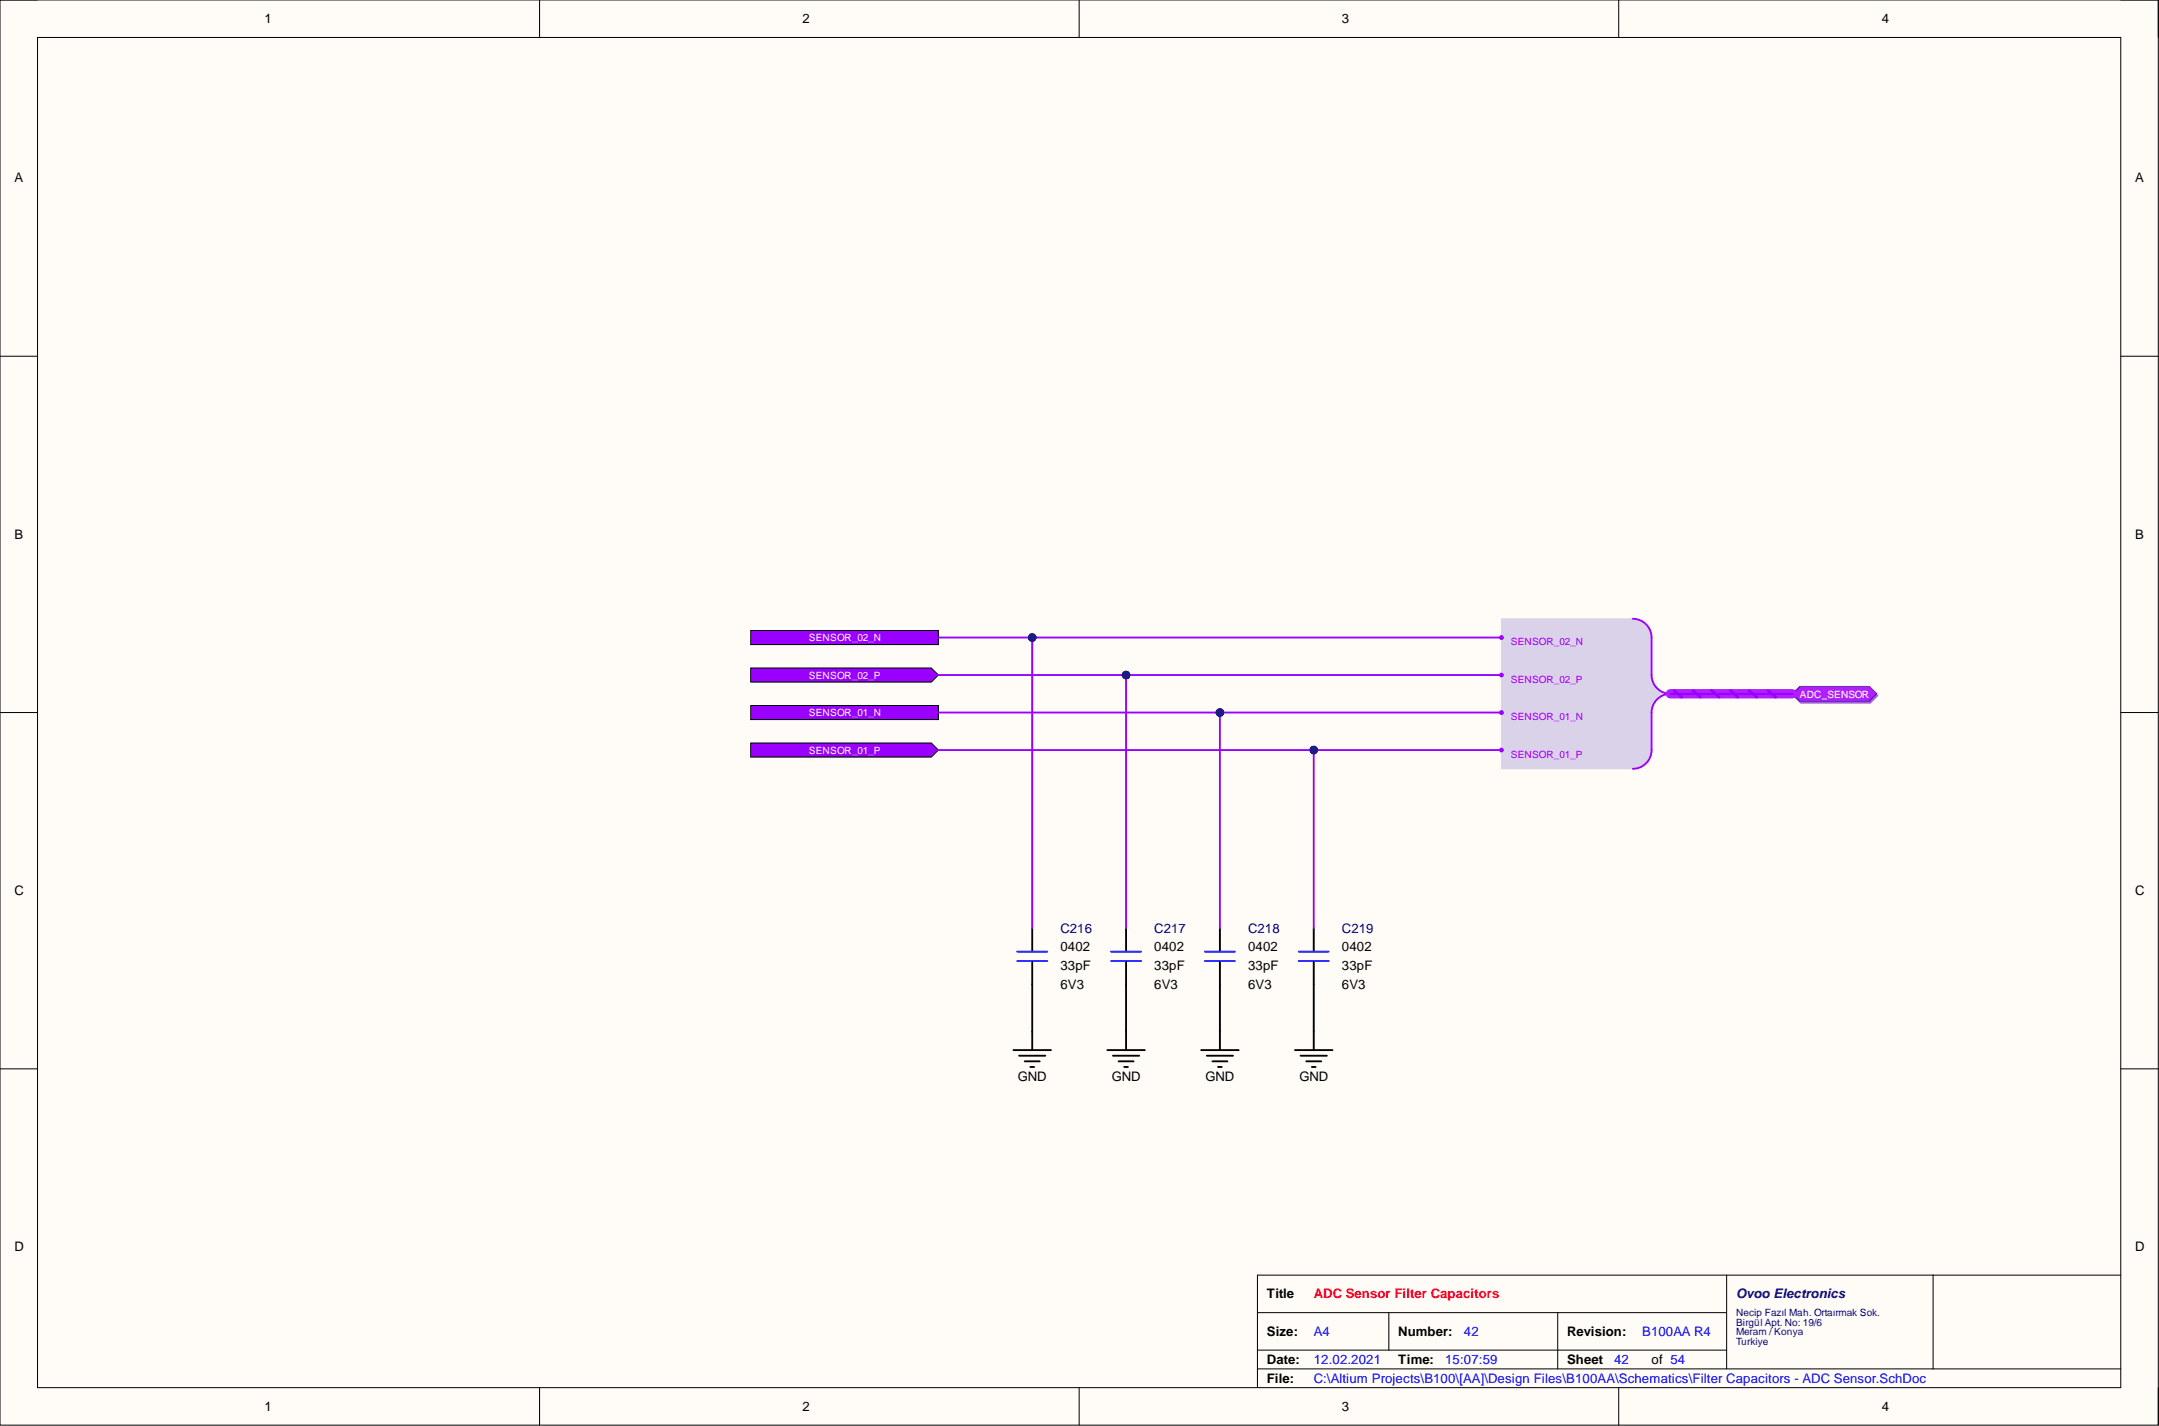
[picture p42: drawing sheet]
<svg xmlns="http://www.w3.org/2000/svg" width="292mm" height="193mm" viewBox="0 0 292 193" stroke-linecap="round" stroke-linejoin="round" font-family="sans-serif">
<defs><g id="words">
<g font-size="1.8">
<text x="35.8" y="3.1">1</text>
<text x="108.6" y="3.1">2</text>
<text x="181.6" y="3.1">3</text>
<text x="254.6" y="3.1">4</text>
<text x="1.9" y="24.7">A</text>
<text x="288.9" y="24.7">A</text>
<text x="1.9" y="72.9">B</text>
<text x="288.9" y="72.9">B</text>
<text x="1.9" y="121.1">C</text>
<text x="288.9" y="121.1">C</text>
<text x="143.5" y="128.7">0402</text>
<text x="143.5" y="131.3">33pF</text>
<text x="156.2" y="128.7">0402</text>
<text x="156.2" y="131.3">33pF</text>
<text x="168.9" y="128.7">0402</text>
<text x="168.9" y="131.3">33pF</text>
<text x="181.6" y="128.7">0402</text>
<text x="181.6" y="131.3">33pF</text>
<text x="143.5" y="133.8">6V3</text>
<text x="156.2" y="133.8">6V3</text>
<text x="168.9" y="133.8">6V3</text>
<text x="181.6" y="133.8">6V3</text>
<text x="137.7" y="146.2">GND</text>
<text x="150.4" y="146.2">GND</text>
<text x="163.1" y="146.2">GND</text>
<text x="175.8" y="146.2">GND</text>
<text x="1.9" y="169.3">D</text>
<text x="288.9" y="169.3">D</text>
<text x="171.4" y="175.7">Title</text>
<text x="171.4" y="180.8">Size:</text>
<text x="171.4" y="184.6">Date:</text>
<text x="189.2" y="180.8">Number:</text>
<text x="189.2" y="184.6">Time:</text>
<text x="212" y="180.8">Revision:</text>
<text x="212" y="184.6">Sheet</text>
<text x="223.4" y="184.6">of 54</text>
<text x="35.8" y="190.9">1</text>
<text x="108.6" y="190.9">2</text>
<text x="171.4" y="187.1">File:</text>
<text x="181.6" y="190.9">3</text>
<text x="254.6" y="190.9">4</text>
</g>
<g font-size="1.8" fill="#000080">
<text x="143.5" y="126.2">C216</text>
<text x="156.2" y="126.2">C217</text>
<text x="168.9" y="126.2">C218</text>
<text x="181.6" y="126.2">C219</text>
<text x="234.9" y="175.7">Ovoo Electronics</text>
</g>
<text font-size="1.8" fill="#f00" x="177.7" y="175.7">ADC Sensor Filter Capacitors</text>
<g font-size="1.8" fill="#00f">
<text x="177.7" y="184.6">12.02.2021</text>
<text x="177.7" y="180.8">A4</text>
<text x="195.5" y="184.6">15:07:59</text>
<text x="198.1" y="180.8">42</text>
<text x="218.4" y="184.6">42</text>
<text x="222.2" y="180.8">B100AA R4</text>
<text x="177.7" y="187.1">C:\Altium Projects\B100\[AA]\Design Files\B100AA\Schematics\Filter Capacitors - ADC Sensor.SchDoc</text>
</g>
<g font-size="1.4" fill="#fff">
<text x="109.4" y="86.8">SENSOR_02_N</text>
<text x="109.4" y="91.9">SENSOR_02_P</text>
<text x="243.5" y="94.4">ADC_SENSOR</text>
<text x="109.4" y="96.9">SENSOR_01_N</text>
<text x="109.4" y="102">SENSOR_01_P</text>
</g>
<g font-size="1.4" fill="#90f">
<text x="204.4" y="87.3">SENSOR_02_N</text>
<text x="204.4" y="92.4">SENSOR_02_P</text>
<text x="204.4" y="97.4">SENSOR_01_N</text>
<text x="204.4" y="102.5">SENSOR_01_P</text>
</g>
<g font-size="1.4" fill="#000080">
<text x="234.9" y="178.1">Necip Fazıl Mah. Ortaırmak Sok.</text>
<text x="234.9" y="179.4">Birgül Apt. No: 19/6</text>
<text x="234.9" y="180.7">Meram / Konya</text>
<text x="234.9" y="181.9">Turkiye</text>
</g>
</g></defs>
<path d="M0 0h292v192.9h-292z" fill-rule="evenodd" fill="#fffcf8"/>
<path d="M0 0h292v192.9h-292z" fill="none" stroke="#000" stroke-width=".14"/>
<path d="M5.1 5.1h281.8v182.7h-281.8z" fill-rule="evenodd" fill="#fffcf8"/>
<g fill="none" stroke="#000" stroke-width=".14">
<path d="M0 0h5.1M73 0v5.1M146 0v5.1M219 0v5.1M286.9 0h5.1v5.1M5.1 5.1h281.8v182.7h-281.8zM0 48.2h5.1M286.9 48.2h5.1M0 96.4h5.1M286.9 96.4h5.1M0 144.6h5.1M286.9 144.6h5.1"/>
<path d="M170.1 177.6h63.5M187.9 177.6v5.1M210.8 177.6v7.6M233.6 172.6v12.6M261.5 172.6v12.6M286.9 172.6h-116.8v15.2M73 187.8v5.1M146 187.8v5.1M170.1 185.2h116.8M170.1 182.7h63.5M219 187.8v5.1M292 187.8v5.1"/>
</g>
<g fill="none" stroke="#000" stroke-width=".25">
<path d="M139.7 125.6v3.1M139.7 130.2v3M139.7 139.6v2.5M152.4 125.6v3.1M152.4 130.2v3M152.4 139.6v2.5M165 125.6v3.1M165 130.2v3M165 139.6v2.5M177.7 125.6v3.1M177.7 130.2v3M177.7 139.6v2.5"/>
<path d="M137.1 142.1h5.1M137.9 142.9h3.5M138.6 143.6h2.1M139.4 144.4h.5M149.8 142.1h5.1M150.6 142.9h3.5M151.3 143.6h2.1M152.1 144.4h.5M162.5 142.1h5.1M163.3 142.9h3.5M164 143.6h2.1M164.8 144.4h.5"/>
<path d="M175.2 142.1h5.1M176 142.9h3.5M176.7 143.6h2.1M177.5 144.4h.5"/>
</g>
<path d="M137.6 128.8h4.1M137.6 130h4.1M150.3 128.8h4.1M150.3 130h4.1M163 128.8h4.1M163 130h4.1M175.7 128.8h4.1M175.7 130h4.1" fill="none" stroke="#00f" stroke-width=".25"/>
<path d="M101.6 85.3h25.4v1.9h-25.4z" fill-rule="evenodd" fill="#90f"/>
<path d="M101.6 85.3h25.4v1.9h-25.4z" fill="none" stroke="#000" stroke-width=".14"/>
<path d="M101.6 90.4h24.4l1 .9-1 1h-24.4z" fill-rule="evenodd" fill="#90f"/>
<path d="M101.6 90.4h24.4l1 .9-1 1h-24.4z" fill="none" stroke="#000" stroke-width=".14"/>
<path d="M101.6 95.5h25.4v1.9h-25.4z" fill-rule="evenodd" fill="#90f"/>
<path d="M101.6 95.5h25.4v1.9h-25.4z" fill="none" stroke="#000" stroke-width=".14"/>
<path d="M101.6 100.5h24.4l1 1-1 1h-24.4z" fill-rule="evenodd" fill="#90f"/>
<path d="M101.6 100.5h24.4l1 1-1 1h-24.4z" fill="none" stroke="#000" stroke-width=".14"/>
<path d="M203.1 83.7h17.8l1.3 .4 .9 .9 .3 1.3v5.7l.7 1 1.3 .9-1.3 .8-.7 1.1v5.7l-.3 1.3-.9 .9-1.3 .3h-17.8z" fill-rule="evenodd" fill="#d9d2e9"/>
<path d="M203.1 83.7h17.8l1.3 .4 .9 .9 .3 1.3v5.7l.7 1 1.3 .9-1.3 .8-.7 1.1v5.7l-.3 1.3-.9 .9-1.3 .3h-17.8z" fill="none" stroke="#d9d2e9" stroke-width=".14"/>
<path d="M220.9 83.7a2.54 2.54 0 0 1 2.5 2.6v5a2.54 2.54 0 0 0 2.6 2.6 2.55 2.55 0 0 0-2.6 2.5v5.1a2.53 2.53 0 0 1-2.5 2.5" fill="none" stroke="#90f" stroke-width=".25"/>
<circle cx="203.1" cy="101.5" r=".26" fill="#90f"/>
<circle cx="203.1" cy="101.5" r=".26" fill="none" stroke="#90f" stroke-width=".14"/>
<circle cx="203.1" cy="96.4" r=".26" fill="#90f"/>
<circle cx="203.1" cy="96.4" r=".26" fill="none" stroke="#90f" stroke-width=".14"/>
<circle cx="203.1" cy="91.4" r=".26" fill="#90f"/>
<circle cx="203.1" cy="91.4" r=".26" fill="none" stroke="#90f" stroke-width=".14"/>
<circle cx="203.1" cy="86.3" r=".26" fill="#90f"/>
<circle cx="203.1" cy="86.3" r=".26" fill="none" stroke="#90f" stroke-width=".14"/>
<path d="M242.6 94.1l1-1h9.5l.9 1-.9 1h-9.5z" fill-rule="evenodd" fill="#b274ca"/>
<path d="M242.6 94.1l1-1h9.5l.9 1-.9 1h-9.5z" fill="none" stroke="#9e60b6" stroke-width=".14"/>
<path d="M242.5 93.9l1-1h9.4l1 1-1 1h-9.4z" fill-rule="evenodd" fill="#c128ff"/>
<path d="M242.5 93.9l1-1h9.4l1 1-1 1h-9.4z" fill="none" stroke="#5d009b" stroke-width=".14"/>
<path d="M177.7 101.5v24.1" fill="none" stroke="#90f" stroke-width=".25"/>
<circle cx="177.7" cy="101.5" r=".51" fill="#000080"/>
<circle cx="177.7" cy="101.5" r=".51" fill="none" stroke="#000080" stroke-width=".14"/>
<path d="M226 93.9h16.5" fill="none" stroke="#b71eff" stroke-width="1.3"/>
<path d="M226.5 93.4l1 .9M229 93.4l1 .9M231.6 93.4l1 .9M234.1 93.4l1 .9M236.7 93.4l1 .9M239.2 93.4l1 .9" fill="none" stroke="#90f" stroke-width=".38"/>
<path d="M226 93.9h16.5M127 101.5h76.1" fill="none" stroke="#90f" stroke-width=".25"/>
<circle cx="177.7" cy="101.5" r=".51" fill="#000080"/>
<circle cx="177.7" cy="101.5" r=".51" fill="none" stroke="#000080" stroke-width=".14"/>
<path d="M127 96.4h76.1" fill="none" stroke="#90f" stroke-width=".25"/>
<circle cx="165" cy="96.4" r=".51" fill="#000080"/>
<circle cx="165" cy="96.4" r=".51" fill="none" stroke="#000080" stroke-width=".14"/>
<path d="M127 91.3h76.1" fill="none" stroke="#90f" stroke-width=".25"/>
<circle cx="152.4" cy="91.3" r=".51" fill="#000080"/>
<circle cx="152.4" cy="91.3" r=".51" fill="none" stroke="#000080" stroke-width=".14"/>
<path d="M127 86.3h76.1" fill="none" stroke="#90f" stroke-width=".25"/>
<circle cx="139.7" cy="86.3" r=".51" fill="#000080"/>
<circle cx="139.7" cy="86.3" r=".51" fill="none" stroke="#000080" stroke-width=".14"/>
<path d="M139.7 133.2v6.4" fill="none" stroke="#000" stroke-width=".25"/>
<path d="M139.7 86.3v39.3" fill="none" stroke="#90f" stroke-width=".25"/>
<circle cx="139.7" cy="86.3" r=".51" fill="#000080"/>
<circle cx="139.7" cy="86.3" r=".51" fill="none" stroke="#000080" stroke-width=".14"/>
<path d="M152.4 133.2v6.4" fill="none" stroke="#000" stroke-width=".25"/>
<path d="M152.4 91.3v34.3" fill="none" stroke="#90f" stroke-width=".25"/>
<circle cx="152.4" cy="91.3" r=".51" fill="#000080"/>
<circle cx="152.4" cy="91.3" r=".51" fill="none" stroke="#000080" stroke-width=".14"/>
<path d="M165 133.2v6.4" fill="none" stroke="#000" stroke-width=".25"/>
<path d="M165 96.4v29.2" fill="none" stroke="#90f" stroke-width=".25"/>
<circle cx="165" cy="96.4" r=".51" fill="#000080"/>
<circle cx="165" cy="96.4" r=".51" fill="none" stroke="#000080" stroke-width=".14"/>
<path d="M177.7 133.2v6.4" fill="none" stroke="#000" stroke-width=".25"/>
<use href="#words"/>
</svg>
